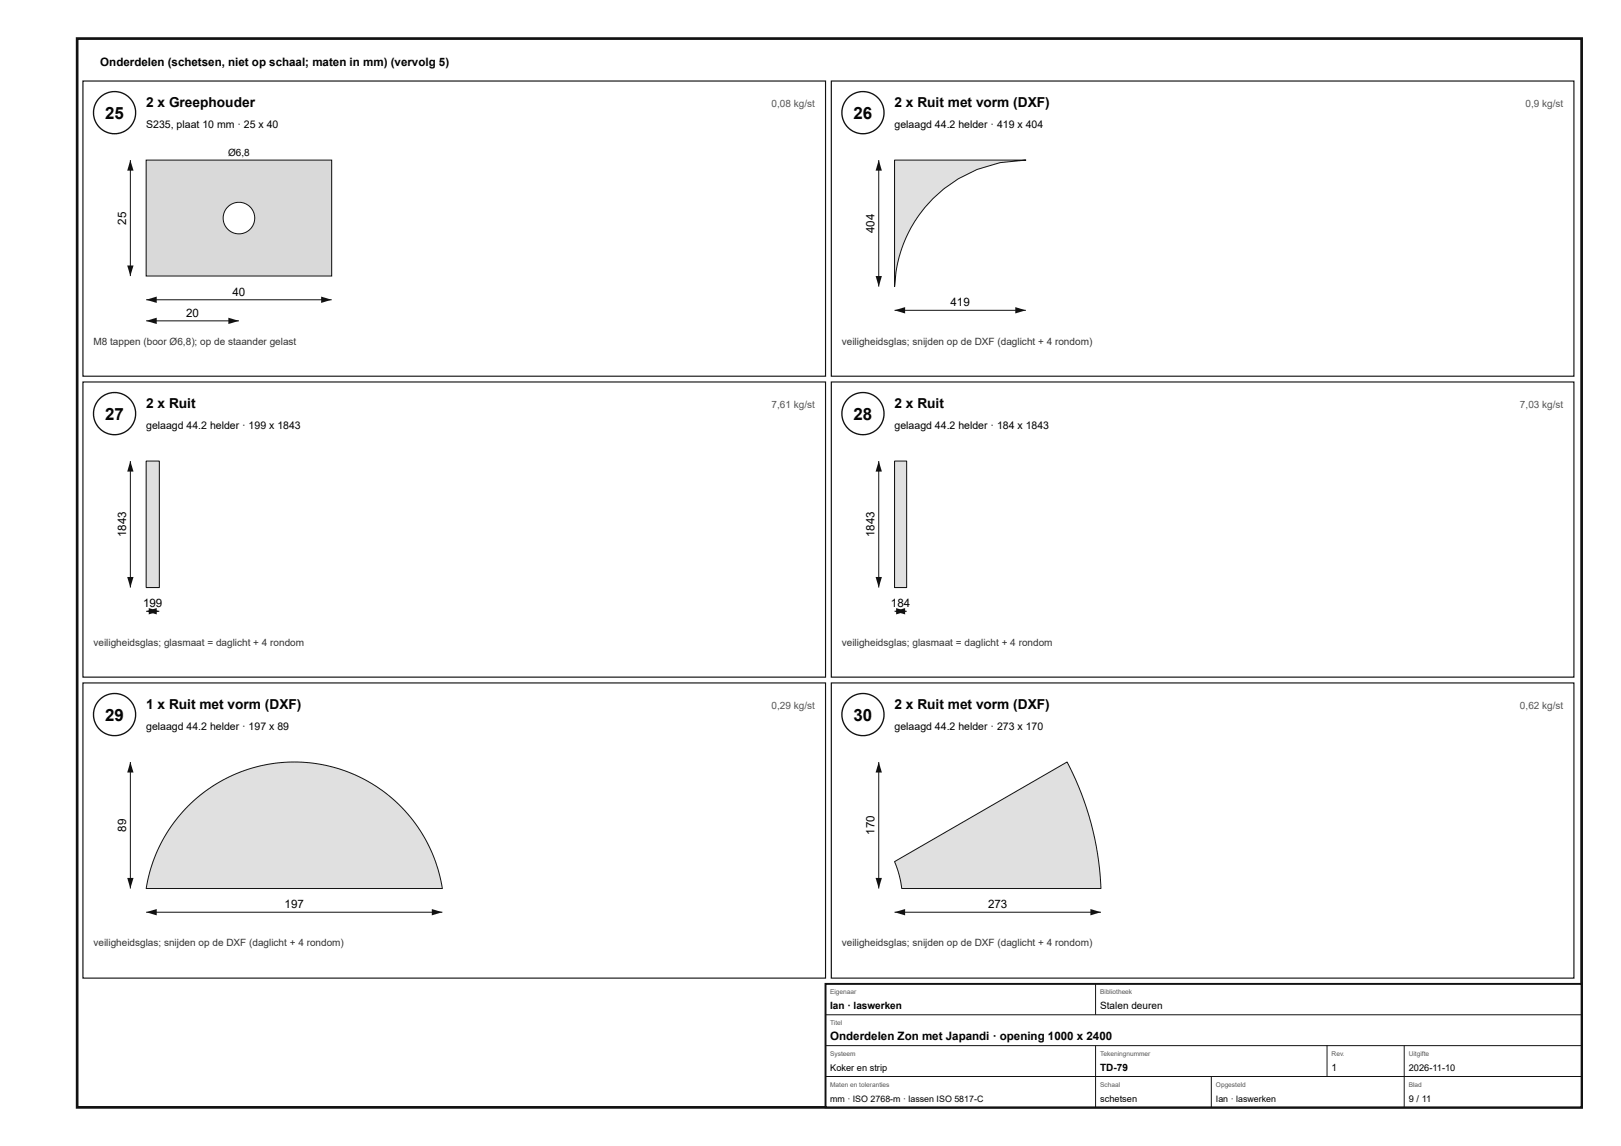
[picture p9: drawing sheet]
<svg xmlns="http://www.w3.org/2000/svg" width="420mm" height="297mm" viewBox="0 0 420 297" stroke-linecap="round" stroke-linejoin="round" font-family="sans-serif">
<defs><g id="words">
<g font-size="4.4">
<text x="27.3" y="30.8">25</text>
<text x="221.3" y="30.8">26</text>
<text x="27.3" y="108.8">27</text>
<text x="221.3" y="108.8">28</text>
<text x="27.3" y="186.8">29</text>
<text x="221.3" y="186.8">30</text>
</g>
<g font-size="3.6">
<text x="37.9" y="27.8">2 x Greephouder</text>
<text x="231.9" y="27.8">2 x Ruit met vorm (DXF)</text>
<text x="37.9" y="105.8">2 x Ruit</text>
<text x="231.9" y="105.8">2 x Ruit</text>
<text x="37.9" y="183.8">1 x Ruit met vorm (DXF)</text>
<text x="231.9" y="183.8">2 x Ruit met vorm (DXF)</text>
</g>
<g font-size="3">
<text x="26" y="17">Onderdelen (schetsen, niet op schaal; maten in mm) (vervolg 5)</text>
<text x="32.7" y="58.2" transform="rotate(-90 32.7 58.2)">25</text>
<text x="226.7" y="60.4" transform="rotate(-90 226.7 60.4)">404</text>
<text x="60.3" y="76.6">40</text>
<text x="48.2" y="82.1">20</text>
<text x="246.4" y="79.3">419</text>
<text x="32.7" y="139.2" transform="rotate(-90 32.7 139.2)">1843</text>
<text x="226.7" y="139.2" transform="rotate(-90 226.7 139.2)">1843</text>
<text x="37.1" y="157.3">199</text>
<text x="231" y="157.3">184</text>
<text x="32.7" y="215.6" transform="rotate(-90 32.7 215.6)">89</text>
<text x="226.7" y="216.4" transform="rotate(-90 226.7 216.4)">170</text>
<text x="73.8" y="235.3">197</text>
<text x="256.1" y="235.3">273</text>
<text x="215.2" y="269.6">Onderdelen Zon met Japandi · opening 1000 x 2400</text>
</g>
<g font-size="2.7">
<text x="37.9" y="33.3">S235, plaat 10 mm · 25 x 40</text>
<text x="231.9" y="33.3">gelaagd 44.2 helder · 419 x 404</text>
<text x="37.9" y="111.3">gelaagd 44.2 helder · 199 x 1843</text>
<text x="231.9" y="111.3">gelaagd 44.2 helder · 184 x 1843</text>
<text x="37.9" y="189.3">gelaagd 44.2 helder · 197 x 89</text>
<text x="231.9" y="189.3">gelaagd 44.2 helder · 273 x 170</text>
</g>
<g font-size="2.6" fill="#555">
<text x="200" y="27.8">0,08 kg/st</text>
<text x="395.5" y="27.8">0,9 kg/st</text>
<text x="200" y="105.8">7,61 kg/st</text>
<text x="394" y="105.8">7,03 kg/st</text>
<text x="200" y="183.8">0,29 kg/st</text>
<text x="394" y="183.8">0,62 kg/st</text>
</g>
<g font-size="2.6">
<text x="59.1" y="40.4">Ø6,8</text>
<text x="215.2" y="261.6">Ian · laswerken</text>
<text x="285.2" y="261.6">Stalen deuren</text>
<text x="285.2" y="277.6">TD-79</text>
<text x="345.2" y="277.6">1</text>
</g>
<g font-size="2.6" fill="#333">
<text x="24.2" y="89.3">M8 tappen (boor Ø6,8); op de staander gelast</text>
<text x="218.2" y="89.3">veiligheidsglas; snijden op de DXF (daglicht + 4 rondom)</text>
<text x="24.2" y="167.3">veiligheidsglas; glasmaat = daglicht + 4 rondom</text>
<text x="218.2" y="167.3">veiligheidsglas; glasmaat = daglicht + 4 rondom</text>
<text x="24.2" y="245.3">veiligheidsglas; snijden op de DXF (daglicht + 4 rondom)</text>
<text x="218.2" y="245.3">veiligheidsglas; snijden op de DXF (daglicht + 4 rondom)</text>
</g>
<g font-size="2.4">
<text x="215.2" y="277.6">Koker en strip</text>
<text x="365.2" y="277.6">2026-11-10</text>
<text x="285.2" y="285.6">schetsen</text>
<text x="365.2" y="285.6">9 / 11</text>
</g>
<g font-size="2.3">
<text x="215.2" y="285.6">mm · ISO 2768-m · lassen ISO 5817-C</text>
<text x="315.2" y="285.6">Ian · laswerken</text>
</g>
<g font-size="1.7" fill="#555">
<text x="215.2" y="257.6">Eigenaar</text>
<text x="285.2" y="257.6">Bibliotheek</text>
<text x="215.2" y="265.6">Titel</text>
<text x="215.2" y="273.6">Systeem</text>
<text x="285.2" y="273.6">Tekeningnummer</text>
<text x="345.2" y="273.6">Rev.</text>
<text x="365.2" y="273.6">Uitgifte</text>
<text x="215.2" y="281.6">Maten en toleranties</text>
<text x="285.2" y="281.6">Schaal</text>
<text x="315.2" y="281.6">Opgesteld</text>
<text x="365.2" y="281.6">Blad</text>
</g>
</g></defs>
<path d="M20 10h390v277h-390z" fill="none" stroke="#111" stroke-width=".7" stroke-linecap="butt"/>
<path d="M21.5 21h192.5v76.5h-192.5z" fill="none" stroke="#111" stroke-width=".3"/>
<circle cx="29.7" cy="29.2" r="5.5" fill="#fff"/>
<circle cx="29.7" cy="29.2" r="5.5" fill="none" stroke="#111" stroke-width=".35"/>
<path d="M37.9 41.5h48.1v30h-48.1z" fill="#d7dadc"/>
<path d="M37.9 41.5h48.1v30h-48.1z" fill="none" stroke="#111" stroke-width=".26"/>
<circle cx="61.9" cy="56.5" r="4.1" fill="#fff"/>
<g fill="none" stroke="#111" stroke-width=".26">
<path d="M37.9 77.7h48.1"/>
<circle cx="61.9" cy="56.5" r="4.1"/>
</g>
<g fill="#111">
<path d="M37.9 77.7l2.7-.8v1.6z"/>
<path d="M83.2 76.9l2.8 .8-2.8 .8z"/>
</g>
<path d="M33.8 41.5v30" fill="none" stroke="#111" stroke-width=".26"/>
<g fill="#111">
<path d="M33.8 41.5l.8 2.7h-1.6z"/>
<path d="M33 68.8h1.6l-.8 2.7z"/>
</g>
<path d="M37.9 83.2h24" fill="none" stroke="#111" stroke-width=".26"/>
<g fill="#111">
<path d="M37.9 83.2l2.7-.9v1.7z"/>
<path d="M59.2 82.3l2.7 .9-2.7 .8z"/>
</g>
<path d="M215.5 21h192.5v76.5h-192.5z" fill="none" stroke="#111" stroke-width=".3"/>
<circle cx="223.7" cy="29.2" r="5.5" fill="#fff"/>
<circle cx="223.7" cy="29.2" r="5.5" fill="none" stroke="#111" stroke-width=".35"/>
<path d="M231.9 41.5h34a34.1 34.1 0 0 0-32.5 23.9l-1 4.1-.5 4.8z" fill="#d6e4e9"/>
<path d="M231.9 41.5h34a34.1 34.1 0 0 0-32.5 23.9l-1 4.1-.5 4.8zM231.9 80.4h34" fill="none" stroke="#111" stroke-width=".26"/>
<g fill="#111">
<path d="M231.9 80.4l2.7-.8v1.6z"/>
<path d="M263.2 79.6l2.7 .8-2.7 .8z"/>
</g>
<path d="M227.8 41.5v32.8" fill="none" stroke="#111" stroke-width=".26"/>
<g fill="#111">
<path d="M227.8 41.5l.8 2.7h-1.6z"/>
<path d="M227 71.5h1.6l-.8 2.8z"/>
</g>
<path d="M21.5 99h192.5v76.5h-192.5z" fill="none" stroke="#111" stroke-width=".3"/>
<circle cx="29.7" cy="107.2" r="5.5" fill="#fff"/>
<circle cx="29.7" cy="107.2" r="5.5" fill="none" stroke="#111" stroke-width=".35"/>
<path d="M37.9 119.5h3.4v32.8h-3.4z" fill="#d6e4e9"/>
<path d="M37.9 119.5h3.4v32.8h-3.4zM37.9 158.4h3.4" fill="none" stroke="#111" stroke-width=".26"/>
<g fill="#111">
<path d="M37.9 158.4l2.7-.8v1.6z"/>
<path d="M38.6 157.6l2.7 .8-2.7 .8z"/>
</g>
<path d="M33.8 119.5v32.8" fill="none" stroke="#111" stroke-width=".26"/>
<g fill="#111">
<path d="M33.8 119.5l.8 2.7h-1.6z"/>
<path d="M33 149.5h1.6l-.8 2.8z"/>
</g>
<path d="M215.5 99h192.5v76.5h-192.5z" fill="none" stroke="#111" stroke-width=".3"/>
<circle cx="223.7" cy="107.2" r="5.5" fill="#fff"/>
<circle cx="223.7" cy="107.2" r="5.5" fill="none" stroke="#111" stroke-width=".35"/>
<path d="M231.9 119.5h3.1v32.8h-3.1z" fill="#d6e4e9"/>
<path d="M231.9 119.5h3.1v32.8h-3.1zM231.9 158.4h3.1" fill="none" stroke="#111" stroke-width=".26"/>
<g fill="#111">
<path d="M231.9 158.4l2.7-.8v1.6z"/>
<path d="M232.3 157.6l2.7 .8-2.7 .8z"/>
</g>
<path d="M227.8 119.5v32.8" fill="none" stroke="#111" stroke-width=".26"/>
<g fill="#111">
<path d="M227.8 119.5l.8 2.7h-1.6z"/>
<path d="M227 149.5h1.6l-.8 2.8z"/>
</g>
<path d="M21.5 177h192.5v76.5h-192.5z" fill="none" stroke="#111" stroke-width=".3"/>
<circle cx="29.7" cy="185.2" r="5.5" fill="#fff"/>
<circle cx="29.7" cy="185.2" r="5.5" fill="none" stroke="#111" stroke-width=".35"/>
<path d="M48.8 208.9a38.9 38.9 0 0 1 65.9 21.4h-76.8a38.9 38.9 0 0 1 10.9-21.4z" fill="#d6e4e9"/>
<path d="M48.8 208.9a38.9 38.9 0 0 1 65.9 21.4h-76.8a38.9 38.9 0 0 1 10.9-21.4zM37.9 236.4h76.8" fill="none" stroke="#111" stroke-width=".26"/>
<g fill="#111">
<path d="M37.9 236.4l2.7-.8v1.6z"/>
<path d="M111.9 235.6l2.8 .8-2.8 .8z"/>
</g>
<path d="M33.8 197.5v32.8" fill="none" stroke="#111" stroke-width=".26"/>
<g fill="#111">
<path d="M33.8 197.5l.8 2.7h-1.6z"/>
<path d="M33 227.5h1.6l-.8 2.8z"/>
</g>
<path d="M215.5 177h192.5v76.5h-192.5z" fill="none" stroke="#111" stroke-width=".3"/>
<circle cx="223.7" cy="185.2" r="5.5" fill="#fff"/>
<circle cx="223.7" cy="185.2" r="5.5" fill="none" stroke="#111" stroke-width=".35"/>
<path d="M231.9 223.3l44.7-25.8a76.5 76.5 0 0 1 8.8 32.8h-51.7l-.6-3.6z" fill="#d6e4e9"/>
<path d="M231.9 223.3l44.7-25.8a76.5 76.5 0 0 1 8.8 32.8h-51.7l-.6-3.6zM231.9 236.4h53.5" fill="none" stroke="#111" stroke-width=".26"/>
<g fill="#111">
<path d="M231.9 236.4l2.7-.8v1.6z"/>
<path d="M282.7 235.6l2.7 .8-2.7 .8z"/>
</g>
<path d="M227.8 197.5v32.8" fill="none" stroke="#111" stroke-width=".26"/>
<g fill="#111">
<path d="M227.8 197.5l.8 2.7h-1.6z"/>
<path d="M227 227.5h1.6l-.8 2.8z"/>
</g>
<path d="M214 255h196v32h-196z" fill="#fff"/>
<path d="M214 255h196v32h-196z" fill="none" stroke="#111" stroke-width=".5"/>
<path d="M284 255v8M214 263h196M214 271h196M214 279h196M284 271v16M314 279v8M344 271v8M364 271v16" fill="none" stroke="#111" stroke-width=".26"/>
<use href="#words"/>
</svg>
